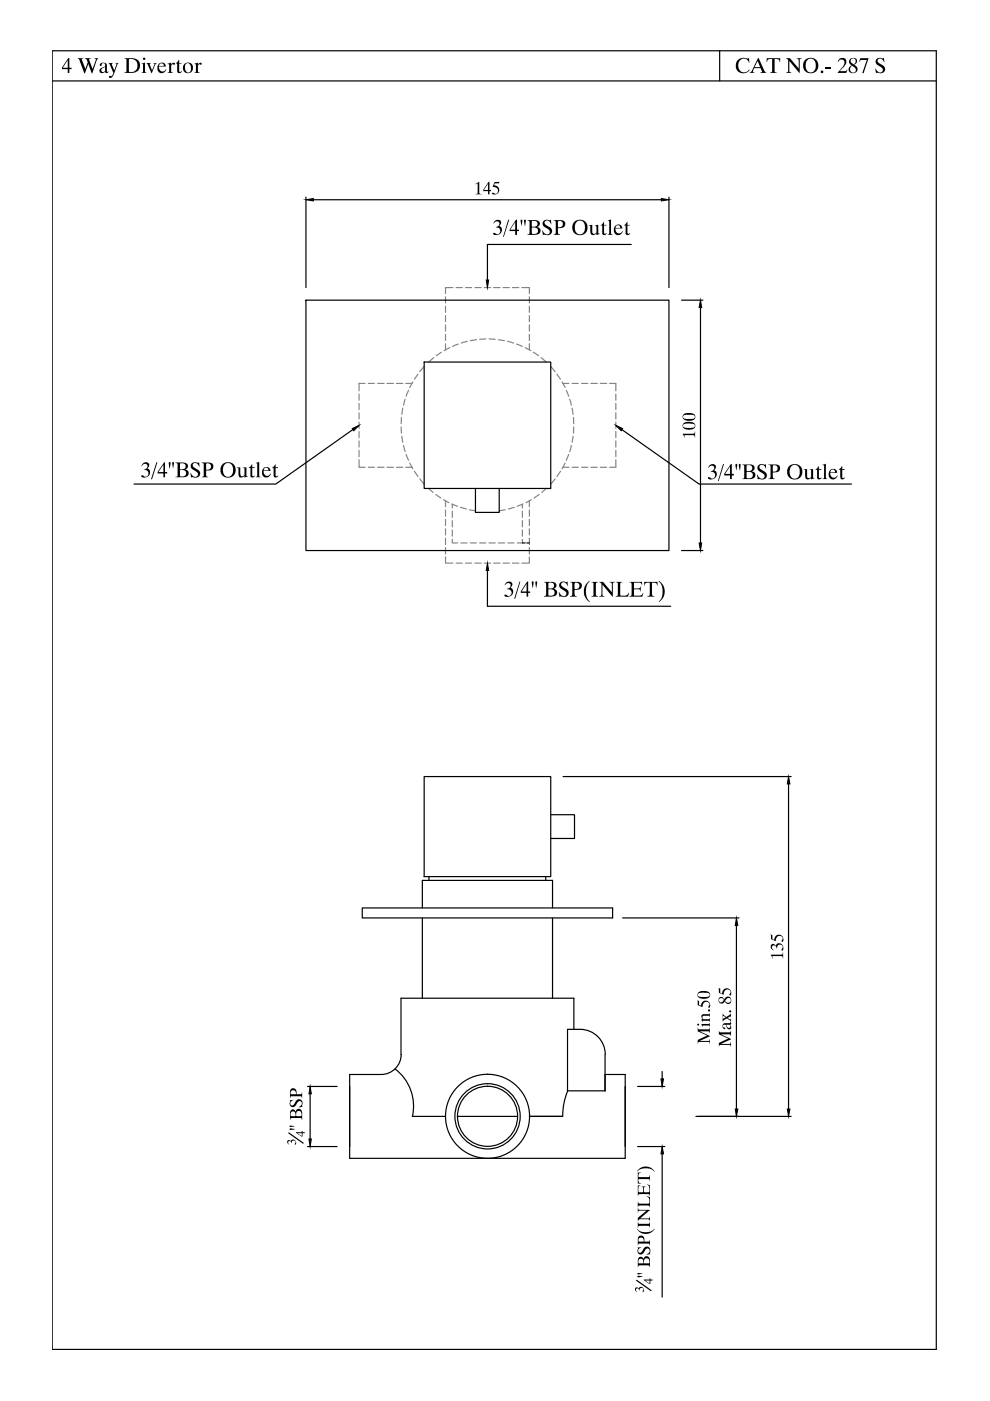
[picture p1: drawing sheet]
<svg xmlns="http://www.w3.org/2000/svg" width="210mm" height="297mm" viewBox="0 0 210 297" stroke-linecap="round" stroke-linejoin="round" font-family="sans-serif">
<!-- layer: 0 -->
<g fill="none" stroke="#000" stroke-width=".25">
<path d="M11.1 17.2h187.4M11.1 10.8h187.4v275.3h-187.4zM152.6 10.8v6.4M64.9 41.8v19.2M66.4 42.3h73.8M133.8 51.8h-30.5v7.6M141.8 41.8v19.2M64.9 63.6h76.9v53.1h-76.9zM89.9 76.8h26.9v26.8h-26.9zM144.5 63.6h4.5M148.5 65.2v49.9M74.8 91.1l-16.3 11.5h-30.1"/>
<path d="M131.8 91.1l16.4 11.5h32.3M100.8 103.6v5h5v-5M110.8 115.1h.6M111.7 115.1h.5M144.5 116.7h4.5M103.3 121v7.5h38.9M89.9 164.6h26.9v21.3h-26.9zM116.8 172.7h5v5.1h-5M119.4 164.6h48.3M167.2 166.2v68.9M76.8 192.5h53.1v2.1h-53.1zM89.5 192.5v-5.8h27.7v5.8"/>
<path d="M89.5 194.6v17M90.9 185.9v.8M115.7 185.9v.8M117.2 194.6v17M132 194.6h24.7M156.1 196.2v38.9M121.7 218.2v-6.6h-36.7v12M123 218.2h-2.7v13.1h8v-7.7M123 218.2a5.3 5.3 0 0 1 5.3 5.4M65.2 230.3h6.3M65.8 231.9v9.6M80.8 227.8h-6.7v17.8h58.5v-17.8h-4.3"/>
<path d="M83.7 226.6a9.9 9.9 0 0 1 3.7 10.1M85.1 223.6a4.3 4.3 0 0 1-4.3 4.2M87.4 236.7h7.1M97 236.7h12.7M119.3 236.7h-7.1h7.1M120.4 231.3a13.7 13.7 0 0 0-1.1 5.4M135.2 230.3h5.7M140.4 227.2v1.5M147.5 236.7h20.2M61.2 240.2l3.1 2.2M65.2 243.1h6.3M135.2 243.1h5.7"/>
<path d="M140.4 244.7v30.3M135 271.5l3 2.1"/>
<circle cx="103.4" cy="236.7" r="6.4"/>
<circle cx="103.4" cy="236.7" r="6.9"/>
<circle cx="103.4" cy="236.7" r="8.9"/>
</g>
<g fill="#000">
<path d="M16.5 12.3h1.2l-.4 .3 .8 2 .5-1.4-.3-.6-.3-.3 1.3 .1a.28 .28 0 0 0-.4 .1 .28 .28 0 0 0 .1 .4l.6 1.7 .6-1.7a.34 .34 0 0 0 .1-.3 .34 .34 0 0 0-.3-.3l.8 .1-.3 .5-.9 2.7h-.2l-.7-2-.7 2h-.1l-1-2.8zM23 13.3h1l-.3 .2v.2l.5 1.2 .5-1.3-.3-.3h.7l-.2 .4-.8 2.2-.5 .5a.3 .3 0 0 1-.4 .1 .3 .3 0 0 1 0-.4 .3 .3 0 0 1 .4 0l.5-.6-.8-1.9zM31 13.3h1l-.3 .3 .5 1.3 .6-1.3-.3-.3h.7l-.3 .4-.7 1.8zM35.5 13.5l.8-.2v.4l.2-.3a.25 .25 0 0 1 .5-.1 .25 .25 0 0 1-.2 .4l-.3-.1-.2 .3v1.3l.4 .3h-1.2l.4-.3v-1.5zM37.9 12.7l.1 .6h.5v.2h-.5v1.4a.27 .27 0 0 0 .2 .4 .27 .27 0 0 0 .3-.2l.1 .1-.3 .2-.4 .1a.39 .39 0 0 1-.3-.5v-1.5l-.3-.1zM41.2 13.5l.8-.2v.4l.2-.3a.25 .25 0 0 1 .4-.1 .25 .25 0 0 1-.1 .4l-.3-.1-.2 .3v1.3l.3 .3h-1.1l.3-.3v-1.5zM156.3 12.9l.9-.6 .6-.1 .8 .3 .2-.2 .1 1-.6-.7-.4-.2-.5 .1-.7 .6-.2 1 .3 .8 .6 .4h.7l.8-.6 .1 .1-1 .7h-.8l-.6-.2-.6-1v-.7zM162.6 12.3h2.8v.8h-.1l-.2-.5-.9-.1v2.4a.4 .4 0 0 0 .5 .5h-1.4a.38 .38 0 0 0 .3-.1 .38 .38 0 0 0 .1-.4v-2.4h-.7l-.5 .6zM166.7 12.3h.8l1.8 2.2v-1.7a.35 .35 0 0 0-.1-.3 .35 .35 0 0 0-.3-.1l1.1-.1-.4 .3v2.9l-2.2-2.6v2.1a.33 .33 0 0 0 .4 .4h-1.1a.38 .38 0 0 0 .4-.5v-2.2zM175.1 14.2h1.1v.3h-1.1zM177.9 12.5l.4-.2h.6l.5 .4-.1 .9-1.3 1.5h1.3l.3-.4-.2 .8h-1.8l1.4-2v-.6l-.4-.3-.6 .1-.4 .5zM182.4 12.3h1.8l-1.1 3.2h-.3l1-2.8h-1.2l-.5 .4z"/>
<path d="M185.9 12.5l.6-.3 .7 .2 .2-.2 .1 1-.8-.8-.5 .1-.1 .3 .1 .4 1.2 .8 .2 .4v.6l-.5 .5h-1.4l-.1-1 .7 .8h.6l.3-.3-.2-.6-1.2-.9-.2-.6zM104.9 38.6l1-.1-.1 .4h-.9l-.2 .4 .8 .2 .2 .3 .1 .6-.3 .6-.8 .2a.25 .25 0 0 1-.3 0 .25 .25 0 0 1 .1-.3l.8 .2 .3-.5-.2-.7-.9-.3zM100.8 39l.8-.5v2.2a.35 .35 0 0 0 .1 .4 .35 .35 0 0 0 .4 0h-1.3a.35 .35 0 0 0 .4 0 .35 .35 0 0 0 .1-.4v-1.8zM104.8 46.9l.8-.3 .5 .2 .1 .6-.4 .5 .5 .3 .1 .4v.6l-.4 .4-1 .2a.26 .26 0 0 1-.4-.1 .26 .26 0 0 1 .2-.3l.5 .3h.3l.5-.5-.1-.7-.3-.2-.6-.1 .7-.4v-.6l-.5-.3-.6 .5zM107.8 46.6h.2l-1.2 3.6h-.1zM115.2 46.8l.6-.2 .8 .2 .2-.2 .1 1-.3-.5-.5-.3h-.4l-.2 .3v.2l.3 .4 1.2 .9v.8l-.5 .4h-1.4l-.2-1 .5 .7 .5 .2 .5-.2 .2-.3-.3-.5-1.1-.8-.2-.6zM124.9 47.7h.7v1.5a.48 .48 0 0 0 .4 .4 .48 .48 0 0 0 .5-.3l-.1-1.4-.3-.2h.7v1.7l.4 .2-.7 .2v-.3l-.6 .3-.6-.1-.1-1.8zM128 47l.1 .7h.5v.1h-.5v1.4a.29 .29 0 0 0 .2 .4 .29 .29 0 0 0 .3-.2l-.3 .4a.42 .42 0 0 1-.5 0 .42 .42 0 0 1-.1-.5v-1.5h-.3l.4-.4zM128.9 46.8l.7-.3v3l.3 .3h-1.1l.4-.3v-2.5zM132.9 47l.1 .7h.5v.1h-.5v1.4a.27 .27 0 0 0 .2 .4 .27 .27 0 0 0 .3-.2l.1 .1-.3 .3h-.3a.36 .36 0 0 1-.3-.1 .36 .36 0 0 1-.1-.4v-1.5h-.3zM30.3 98.3l.4-.3h.5l.4 .3v.5l-.4 .5 .4 .2 .2 .4v.5l-.3 .5-.5 .3h-.5a.28 .28 0 0 1-.5 0 .28 .28 0 0 1 .2-.4l.7 .3 .3-.1 .3-.4-.1-.6-.2-.2-.7-.2 .7-.4 .1-.6-.3-.2h-.5l-.4 .4-.1-.1zM33.2 98h.2l-1.2 3.6h-.2z"/>
<path d="M53.4 98.5l.1-.1v.7h.5v.1h-.5v1.5a.26 .26 0 0 0 .2 .3 .26 .26 0 0 0 .3-.2l.1 .1-.4 .3a.41 .41 0 0 1-.4 0 .41 .41 0 0 1-.2-.4v-1.6h-.3zM58.3 98.5l.1-.1v.7h.5v.1h-.5v1.5a.26 .26 0 0 0 .2 .3 .26 .26 0 0 0 .3-.2v.3l-.3 .1a.42 .42 0 0 1-.6-.4v-1.6h-.3zM144.7 92h2.2a.32 .32 0 0 0 .4-.1 .32 .32 0 0 0 0-.4v1.3a.36 .36 0 0 0 0-.4 .36 .36 0 0 0-.4-.1h-1.7h-.1l.1 .5zM153.3 98.4h.2l-1.1 3.6h-.2zM173.5 98.8l.1 .7h.5v.1h-.5v1.5a.3 .3 0 0 0 .2 .3 .3 .3 0 0 0 .4-.2l-.4 .4a.39 .39 0 0 1-.4 0 .39 .39 0 0 1-.2-.5v-1.5h-.3zM178.4 98.9l.2-.1v.7h.5v.1h-.5v1.5a.34 .34 0 0 0 .2 .3 .34 .34 0 0 0 .4-.1l-.4 .3a.43 .43 0 0 1-.5 0 .43 .43 0 0 1-.1-.5v-1.5h-.3zM40.6 98.3l.5-.3 .8 .1 .3-.1 .1 .9-.5-.6-.5-.2a.54 .54 0 0 0-.4 .6 .54 .54 0 0 0 .4 .5l1 .7 .1 .8-.6 .5-1.1-.1-.2 .2-.1-1 .6 .7 .2 .1 .6-.1 .2-.3-.1-.5-1.4-1-.1-.6zM50.2 99.1h.7l.1 1.5a.44 .44 0 0 0 .4 .4 .44 .44 0 0 0 .4-.3v-1.4l-.3-.2h.8v1.8l.2 .1-.7 .3v-.4l-.5 .3a.62 .62 0 0 1-.6-.2 .62 .62 0 0 1-.1-.6v-1.1zM54.2 98.1l.8-.2v3.1l.3 .2h-1.1l.3-.2v-2.7zM150.3 98.8l.6-.4h.5l.3 .3 .1 .5-.4 .5 .5 .3 .1 .5-.3 .8-.6 .3-.5 .1a.28 .28 0 0 1-.4-.2 .28 .28 0 0 1 .1-.4l.8 .4 .5-.5v-.5l-.2-.3-.7-.2 .7-.5v-.6l-.6-.2-.6 .5zM160.7 98.7l.6-.3 .7 .1 .4-.1v.9l-.7-.7h-.5l-.2 .3 .1 .4 1 .7 .5 .5v.6l-.3 .4-.4 .2-1-.2-.2 .2-.2-1.1 .8 .9 .6-.1 .2-.3-.1-.5-1.3-.9-.1-.3zM170.4 99.5h.7v1.3a.46 .46 0 0 0 .3 .6 .46 .46 0 0 0 .6-.3v-1.4l-.3-.2h.7v1.7l.3 .2-.7 .3v-.4l-.6 .4-.6-.3-.1-1.7z"/>
<path d="M174.4 98.5l.7-.2v3l.3 .3h-1l.3-.3v-2.4v-.2zM107.3 123.5l.5-.2 .6 .1 .2 .4-.1 .5a.26 .26 0 0 0-.2 .3 .26 .26 0 0 0 .3 .2l.2 .4-.2 .8-.5 .5h-.7a.26 .26 0 0 1-.4-.1 .26 .26 0 0 1 .2-.3l.8 .3 .5-.6-.1-.5-.2-.2-.7-.2 .7-.4 .1-.6-.4-.3h-.3l-.6 .5zM110.2 123.3h.1l-1.1 3.6h-.2zM118.7 123.6l.6-.3 .7 .1 .3-.1 .1 .9-.7-.7h-.4l-.3 .3 .1 .5 1.4 1v.7l-.5 .5-1.1-.1-.3 .1-.1-1 .8 .9 .5-.1 .3-.5-.2-.4-1.2-.8-.2-.4zM124.4 123.6l.7-.4-.7 .9-.2 1 .1 1.4 .4 .7 .4 .4h-.1l-.9-.8-.3-1 .1-1.2zM125.4 123.4h1.4l-.4 .1-.1 .3v2.2a.33 .33 0 0 0 .5 .4v.1h-1.4v-.1a.32 .32 0 0 0 .4-.1 .32 .32 0 0 0 0-.3v-2.4zM127.1 123.4h.8l1.8 2.2v-1.7a.35 .35 0 0 0-.1-.4 .35 .35 0 0 0-.3 0l1.1-.1-.5 .3v2.8l-2.2-2.5v2a.34 .34 0 0 0 .5 .4v.1h-1.1v-.1a.38 .38 0 0 0 .4-.4v-2.2zM130.6 123.4h1.4l-.4 .1-.1 .3v2.3l.1 .2h1.2l.6-.6-.2 .8h-2.6v-.1a.33 .33 0 0 0 .3-.1 .33 .33 0 0 0 .1-.4v-2.3zM133.4 123.4h2.7l.1 .7-.5-.6-1.3 .1v1.1l.8 .1a.45 .45 0 0 0 .6-.5v1.1a.43 .43 0 0 0-.6-.5h-.8v1.3l1.5 .1 .4-.6-.1 .8h-2.8l.5-.4v-2.2a.35 .35 0 0 0-.1-.4 .35 .35 0 0 0-.4 0zM136.6 123.4h2.8v.8l-.4-.6h-.8v2.3a.4 .4 0 0 0 .5 .5v.1h-1.4v-.1a.37 .37 0 0 0 .4-.1 .37 .37 0 0 0 .1-.4v-2.3h-.8l-.4 .6zM139.6 123.2l.4 .2 .6 .7 .3 1.1-.2 1.3-1 1.1h-.1l.6-.6 .2-.6 .1-1.5-.2-.8zM163.3 198.1l.5 .2v.8l.3 .2 .2-.6 .3-.4 .3-.1h.6l.5 .4 .1 .8a.24 .24 0 0 1-.1 .3 .24 .24 0 0 1-.4-.2 .24 .24 0 0 1 .2-.3l.1-.5-.3-.2-.5-.1-.4 .3-.2 .9-1-.5z"/>
<path d="M147.8 212.1l.4 .1v.9l.4 .1 .3-.8 .6-.3 .4 .1 .5 .4 .2 .7a.24 .24 0 0 1-.1 .3 .24 .24 0 0 1-.3-.1l.2-.7-.3-.3-.5-.1-.3 .1-.3 .5-.1 .5-1-.4v-.9zM148.8 215.2l1.5-.2 .2-.2v.8l-.2-.2h-.9a.39 .39 0 0 0-.5 .2 .39 .39 0 0 0 .2 .5h1.2l.2-.3v.9l-.2-.3h-1.3l-.1 .3-.2-.6h.3l-.3-.6zM152.3 209.5l.4 .1v.9l.4 .2 .3-.9 .6-.3 .8 .3 .2 .4v.4a.24 .24 0 0 1 0 .4 .24 .24 0 0 1-.3-.2l.2-.6-.3-.3-.5-.1-.3 .1-.2 .3-.2 .7-1-.4v-.9zM153.2 214.9l.8 .7 1-.7v.8l-.2-.2-.5 .3 .4 .4 .3-.2v.6l-.9-.7-.9 .7v-.9l.2 .3 .5-.3-.4-.3-.3 .2zM163.5 200.3l.5-.2 .5 .4 .3-.5h.7l.5 .5 .1 .6a.22 .22 0 0 1-.1 .4 .22 .22 0 0 1-.3-.2l.3-.4-.3-.5-.7-.1-.2 .3v.5l-.4-.6-.3-.1a.52 .52 0 0 0-.4 .5 .52 .52 0 0 0 .4 .5h-.3l-.4-.4zM163.4 202.4h2.3l.3-.1v-.4v1.3a.36 .36 0 0 0-.1-.4 .36 .36 0 0 0-.3-.1h-1.7h-.1l.1 .6zM61.4 233.3l.8-.1-.5 .3-.2 .4 .2 .4 .4 .1 1-1.3 .8 .1 .2 .5-.1 .8 .1 .2-.8 .1 .6-.4 .1-.5-.2-.4-.3-.1-.4 .3-.5 .8-.4 .3-.4-.1-.4-.4 .1-.9zM147.9 217.9l.2 .3h2.2l.2-.3v1.1l-.2-.3h-1.9l2.1 .9-2.1 1.1h1.9l.2-.3-.1 .8a.29 .29 0 0 0-.1-.3 .29 .29 0 0 0-.3 0h-1.9l-.2 .3v-.7l2-.9-2-.9zM152.4 218.5l.2 .4h2.2l.2-.4v1.1l-.3-.3h-1.9l2.2 1-2.2 1h1.9l.3-.3v.9l-.3-.4h-2.1l-.2 .4v-.8l2-.9-2-.9zM60.9 241.9l.2-.2h.3a.22 .22 0 0 0 .3 .2 .22 .22 0 0 0 .2-.2h.6l.3 .5a.23 .23 0 0 1 0 .3 .23 .23 0 0 1-.3 .1l.1-.2a.41 .41 0 0 0-.4-.6 .41 .41 0 0 0-.4 .6l-.2-.4a.34 .34 0 0 0-.5 .1 .34 .34 0 0 0 .3 .5l-.4-.2zM135.2 248.1l.8-.6 1.2-.2 .9 .4 .7 .6-.7-.4-.8-.2-1.4 .1-.8 .6zM135.2 256.1l.2 .4h.2h2.2l-2.1 1.8h1.9l.2-.3v.9l-.2-.4h-.2h-1.8l-.4 .4v-.7l1.9-1.5h-1.6l-.3 .4z"/>
<path d="M135.2 254.8h.1a.28 .28 0 0 0 .1 .3 .28 .28 0 0 0 .3 .1h1.9v-1.1l-.5-.5 .7 .2v2.2a.33 .33 0 0 0-.5-.4h-1.9l-.2 .4zM135.2 251.3h.6l-.4 .3v1.1h1v-.6a.29 .29 0 0 0-.1-.4 .29 .29 0 0 0-.3-.1h.9a.34 .34 0 0 0-.4 .5v.6h1.1v-1.1l-.5-.5 .7 .2v2.2l-.3-.3h-1.9h-.2l-.2 .3zM135.2 248.6h.7l-.5 .2v.8h2.1l.3-.5v1.3a.33 .33 0 0 0-.5-.4h-1.9l.1 .8 .4 .2-.7-.1zM134.7 273.1l.2-.2 .3 .1a.22 .22 0 0 0 .2 .1 .22 .22 0 0 0 .2-.2h.6l.3 .5a.28 .28 0 0 1 0 .3 .28 .28 0 0 1-.3 .2l.1-.2a.4 .4 0 0 0-.3-.6 .4 .4 0 0 0-.4 .5l-.2-.3a.34 .34 0 0 0-.6 .1 .34 .34 0 0 0 .3 .5l-.4-.2zM135.2 259.1l.3 .4h2.1l.2-.4v1.2l-.3-.4h-2l-.3 .4zM135.1 264.5l.8-.1-.5 .5-.1 .2a.43 .43 0 0 0 .4 .5 .43 .43 0 0 0 .5-.3l.6-1 .8 .1 .3 .6-.1 .7 .1 .2-.9 .1 .6-.4 .2-.4-.2-.4-.4-.1-.3 .2-.6 .9-.7 .2-.4-.5 .1-.9zM135.1 260.5l.6 .5 .9 .3 1.3-.2 .9-.5-1 .9-1 .1-1.1-.3z"/>
<path d="M14.5 12.3h.2v2.1h.5v.3h-.5v.8h-.3v-.8h-1.3v-.4zM14.4 12.8l-1.1 1.6h1.1z"/>
<path d="M21.6 14.5l-.1 .3a.43 .43 0 0 0 .3 .5 .43 .43 0 0 0 .5-.3v-.8zM21.3 13.5l.6-.2 .6 .2 .2 .2v1.4l.3 .1-.1 .2a.34 .34 0 0 1-.4 .1 .34 .34 0 0 1-.2-.3l-.4 .3h-.4l-.4-.3v-.5l.3-.3 .9-.3v-.3a.4 .4 0 0 0-.5-.4 .4 .4 0 0 0-.3 .5 .25 .25 0 0 1-.3 0 .25 .25 0 0 1 .1-.4z"/>
<path d="M27.4 12.5l-.1 2.4a.56 .56 0 0 0 1 .3l.5-.2 .2-.4 .1-1.2-.2-.4-.6-.4zM26.3 12.3l2.5 .2 .7 .5 .2 .6-.1 1-.7 .7-.8 .2-1.8-.1a.35 .35 0 0 0 .4-.1 .35 .35 0 0 0 .1-.3v-2.4z"/>
<path d="M30 13.5l.7-.2v1.9l.3 .3h-1l.3-.2v-1.7zM30.3 12.5a.25 .25 0 0 1 .5 0 .25 .25 0 0 1-.5 0z"/>
<path d="M33.6 13.6l.6-.3h.4l.5 .3 .1 .5h-1.5l.1 .5 .4 .5h.5l.6-.4-.4 .6-.4 .2h-.4l-.4-.2-.3-.6v-.6zM33.9 13.5l-.2 .5h.9a.4 .4 0 0 0-.1-.5 .4 .4 0 0 0-.5 0z"/>
<path d="M39.5 13.5l-.3 .4 .1 1 .3 .4h.6l.3-.4-.1-1-.3-.5zM38.8 14.4a1.1 1.1 0 0 1 2.2 0 1.1 1.1 0 0 1-2.2 0z"/>
<path d="M160.6 12.9l-.6 1.3h1.2zM160.7 12.3h.1l1.3 2.7 .4 .5h-1.3l.4-.3-.3-.8h-1.4l-.2 .5a.28 .28 0 0 0 0 .4 .28 .28 0 0 0 .3 .1l-1 .1 .4-.4z"/>
<path d="M171.2 12.7l-.4 .7 .2 1.3 .5 .6h.9l.3-.4 .2-.5v-1.3l-.3-.4-.4-.2h-.6zM170.3 13.9a1.65 1.65 0 0 1 3.3 0 1.65 1.65 0 0 1-3.3 0z"/>
<path d="M180.4 12.5v.6l.2 .3a.48 .48 0 0 0 .6 .1 .48 .48 0 0 0 .2-.6v-.1a.58 .58 0 0 0-1-.3zM180.2 12.5l.4-.2h.6l.5 .4-.1 .6-.5 .4 .6 .5 .1 .5-.1 .4-.6 .4-.8-.1-.4-.4 .1-.7 .6-.4-.6-.7zM180.6 14l-.3 .4v.6l.4 .4h.4l.4-.4v-.4l-.3-.4z"/>
<path d="M103.6 38.5h.2v1.8h.3v.2h-.3v.7h-.3v-.7h-1v-.3zM103.5 39l-.9 1.3h.9z"/>
<path d="M109.4 46.6h.2v2.1h.4v.3h-.4v.8h-.4v-.8h-1.2v-.3zM109.2 47.1l-1 1.6h1z"/>
<path d="M111.1 46.6h.3l.1 .2-.1 1.1zM110.4 46.7l.3-.1 .1 .1-.2 1.2z"/>
<path d="M112.8 46.8l-.1 1.2 .7 .1 .4-.2 .2-.3-.1-.5-.4-.3zM112.8 48.2v1.3l.5 .1 .6-.2 .2-.3-.1-.6-.4-.2zM111.8 46.7h1.9l.6 .3 .1 .6-.2 .4-.4 .1 .6 .2 .2 .3v.5l-.2 .4-.9 .3h-1.7l.4-.2 .1-.3v-2.2l-.1-.2z"/>
<path d="M118.4 46.9l-.1 1.2h.8l.3-.5-.1-.5-.3-.2zM117.4 46.7h1.9l.5 .5v.6l-.3 .4-1.2 .2v.8a.44 .44 0 0 0 .5 .5h-1.4a.4 .4 0 0 0 .4-.5v-2.2l-.1-.2z"/>
<path d="M122.3 47l-.4 .8 .1 1.3 .6 .5h.7l.4-.2 .3-.5 .1-.8-.2-.6-.4-.6-.3-.1h-.5zM121.3 48.2a1.65 1.65 0 0 1 3.3 0 1.65 1.65 0 0 1-3.3 0z"/>
<path d="M130.4 48l.6-.4h.5l.3 .4 .2 .4h-1.5l.1 .7 .4 .4h.5l.6-.5-.6 .8h-.7l-.5-.3-.2-1zM130.7 47.9l-.2 .4h.9a.36 .36 0 0 0 0-.4 .36 .36 0 0 0-.4-.1z"/>
<path d="M36.5 98l.4 .1-.2 1.2zM35.9 98l.3 .1-.2 1.2-.3-1.1z"/>
<path d="M38.2 98.3v1.2l1-.2 .1-.2-.1-.7-.4-.2zM38.2 99.7v1.1a.74 .74 0 0 0 1.2-.2 .74 .74 0 0 0-.9-1zM37.2 98.1h1.8l.8 .3v.7l-.5 .4 .6 .4 .1 .5-.2 .5-.8 .3h-1.8l.4-.3v-2.4a.34 .34 0 0 0-.4-.4z"/>
<path d="M43.7 98.3v1.3l.7-.1 .3-.4v-.5l-.4-.3zM42.8 98.1h1.8l.6 .5v.6l-.2 .3-.5 .3h-.8v.8a.4 .4 0 0 0 .5 .5h-1.4a.37 .37 0 0 0 .3-.1 .37 .37 0 0 0 .1-.4v-2.3z"/>
<path d="M47.6 98.4l-.3 1 .1 1 .6 .7 .8-.1 .4-.4 .2-.6-.2-1.3-.6-.5h-.5zM46.8 99.6a1.65 1.65 0 0 1 3.2 0 1.65 1.65 0 0 1-3.2 0z"/>
<path d="M144.8 89.8l.7-.3h1.1l.7 .3 .1 .7-.2 .3-.4 .2-1.2 .1-.8-.5-.1-.4zM144.9 90v.1a.67 .67 0 0 0 .9 .6l1.3-.1 .2-.1v-.4l-.2-.2-.6-.1z"/>
<path d="M144.9 87.9l.7-.3h1.1l.6 .4 .1 .6-.5 .5-1.4 .1-.5-.2-.2-.4zM145 88l-.2 .2v.3l.2 .2h2a.44 .44 0 0 0 .3-.5 .44 .44 0 0 0-.6-.3z"/>
<path d="M156.6 98.5l.2-.1h.2l-.1 1.3zM155.9 98.4h.3l.1 .1-.2 1.2z"/>
<path d="M158.3 98.7v1.2l1-.1 .2-.6-.1-.3-.3-.2zM158.3 100v1.4l1.1-.1 .2-.4-.1-.6-.5-.3zM157.4 98.5h1.9l.6 .3 .1 .7-.6 .4 .5 .2 .2 .3 .1 .5-.3 .4-.6 .3h-1.9l.4-.3v-2.3a.34 .34 0 0 0-.4-.4z"/>
<path d="M163.9 98.7l-.1 1.2 .6 .1 .5-.5-.1-.6-.4-.2zM162.9 98.5h1.8l.4 .2 .3 .3v.6l-.4 .4-1.2 .2v.8a.38 .38 0 0 0 .1 .4 .38 .38 0 0 0 .4 .1l-1.4 .1 .1-.1a.36 .36 0 0 0 .4-.5v-2.1l-.1-.3z"/>
<path d="M34.8 98h.2v2.1h.4v.3h-.4v.8h-.4v-.8h-1.2v-.4zM34.6 98.5l-1 1.6h1z"/>
<path d="M55.8 99.4l.4-.4h.6l.4 .3 .1 .5h-1.4l.1 .8 .4 .3h.5l.6-.5-.5 .7-.8 .1-.5-.3-.1-.4v-.7zM56.1 99.3l-.2 .4h1l-.1-.4-.2-.1z"/>
<path d="M155 98.4h.2v2.1h.4v.3h-.4v.8h-.4v-.8h-1.2v-.4zM154.8 98.9l-1.1 1.6h1.1z"/>
<path d="M168 98.7l-.6 .9 .1 1 .5 .8 .7 .1 .4-.1 .4-.6v-1.4l-.2-.5-.5-.3zM166.9 100a1.66 1.66 0 0 1 3.3 0 1.66 1.66 0 0 1-3.3 0z"/>
<path d="M176 99.7l.5-.3h.4l.4 .3 .2 .6h-1.5l.1 .6 .4 .3 .5 .1 .6-.4-.4 .5-.7 .3-.6-.4-.2-.4v-.6zM176.3 99.6l-.3 .5 1.1-.1a.51 .51 0 0 0-.8-.4z"/>
<path d="M111.8 123.3h.2v2.1h.4v.3h-.4v.8h-.4v-.8h-1.2v-.3zM111.6 123.8l-1 1.6h1z"/>
<path d="M113.6 123.3l.3 .1-.2 1.2zM112.8 123.3l.2-.1 .1 .2-.1 1.2z"/>
<path d="M116.3 123.5v1.3h.6l.5-.2 .1-.4-.1-.5-.6-.2zM116.3 124.9v1.2a.69 .69 0 0 0 .9 .1l.4-.4-.1-.6-.5-.3zM115.3 123.4h1.9l.6 .3 .2 .6-.6 .5 .5 .2 .2 .4-.1 .6-.2 .3-.9 .2h-1.6v-.1l.4-.1 .1-.3v-2.2z"/>
<path d="M121.9 123.5l-.1 1.4h.5l.4-.2 .2-.4-.2-.5-.3-.3zM120.9 123.4h1.8l.6 .4 .1 .5-.3 .6-1.3 .2v.8a.38 .38 0 0 0 .1 .4 .38 .38 0 0 0 .4 .1v.1h-1.4l.1-.1a.36 .36 0 0 0 .3-.5v-2.1l-.1-.3z"/>
<path d="M148 210.5l.7-.4 1.2 .1 .5 .3 .2 .7-.2 .3-.4 .2h-1.4l-.7-.4zM148.1 210.6a.44 .44 0 0 0-.1 .6 .44 .44 0 0 0 .6 .1h1.4a.46 .46 0 0 0 .5-.5 .46 .46 0 0 0-.7-.3h-.9z"/>
<path d="M148.7 217.1h1.6l.2-.3v.9l-.2-.3h-1.3l-.1 .3zM147.8 217.2a.2 .2 0 0 1 .4 0 .2 .2 0 0 1-.4 0z"/>
<path d="M152.6 211.7l-.1 .2 .1 .6h.5l.2-.3a.32 .32 0 0 0 .1-.4 .32 .32 0 0 0-.3-.2zM152.5 211.5l.6-.1 .5 .5 .3-.5 .7-.1 .4 .5v.7l-.4 .4-.5-.1-.4-.5-.3 .4h-.7l-.3-.3zM154.1 211.7l-.1 .2a.43 .43 0 0 0-.1 .6 .43 .43 0 0 0 .5 .1l.4-.2 .2-.5-.3-.3z"/>
<path d="M154 217.3l.3 .5a.34 .34 0 0 0 .5 0 .34 .34 0 0 0-.1-.5zM153.3 217.1l.3-.2h1.1l.1-.3a.3 .3 0 0 1 .3 .3 .3 .3 0 0 1-.3 .3l.2 .7a.58 .58 0 0 1-.7 .3 .58 .58 0 0 1-.3-.7l-.1-.2h-.2a.31 .31 0 0 0-.4 .3 .31 .31 0 0 0 .4 .3 .24 .24 0 0 1-.1 .3 .24 .24 0 0 1-.3-.2l-.1-.4z"/>
<path d="M61.4 238.7l1.1 .1-1 .1zM61.4 239.3l.3-.1 .8 .3-1 .1z"/>
<path d="M61.8 235.7l-.2 .3v.6h1l-.1-.8-.2-.2zM63 235.6l-.2 .4v.6h1.1v-.5l-.1-.4zM61.7 235.4l.5-.2 .5 .5 .1-.3 .4-.3 .6 .2 .3 .5v1.6l-.4-.4h-1.9l-.3 .4v-1.6z"/>
<path d="M61.8 231.2l-.2 .4 .1 .4h1.1l-.1-.5-.2-.3zM61.7 230.9l.2-.2 .6 .1 .3 .4 .1 .8h.9l.3-.4v1.2l-.3-.4h-2.1l-.2 .4v-1.5z"/>
<path d="M62.8 240h1.2v-.2h.1v.2h.5v.3h-.5v.7h-.2zM63 240.3l1 .6v-.6z"/>
<path d="M135.1 270l1.1 .1-1 .1zM135.1 270.6l.3-.1 .8 .2-1 .1z"/>
<path d="M135.5 267l-.1 .3v.5l1 .1-.1-.8-.3-.2zM136.8 266.8l-.3 .5v.6h1a.48 .48 0 0 0 .1-.8l-.3-.3zM135.4 266.7l.6-.2 .5 .5 .3-.6 .4-.1 .4 .2 .2 .6v1.6l-.3-.4h-1.8a.28 .28 0 0 0-.3 .1 .28 .28 0 0 0-.1 .3l-.1-1.6z"/>
<path d="M135.5 262.6l-.1 .2v.4h1.1v-.5l-.3-.3h-.5zM135.5 262.1l.2-.1 .6 .1 .3 .3v.8h.7a.34 .34 0 0 0 .5-.3v1.1l-.2-.3h-2.2l-.2 .3v-1.4z"/>
<path d="M136.5 271.3h1.2v-.3h.2v.3h.5v.2h-.5v.7h-.2zM136.8 271.5l.9 .6v-.6z"/>
<circle cx="174.3" cy="15.2" r=".28"/>
<circle cx="150.3" cy="214.2" r=".23"/>
<circle cx="154.8" cy="214.4" r=".22"/>
</g>
<g fill="none" stroke="#858585" stroke-width=".25">
<path d="M88.6 79.3l-.7 1.1M89.9 77.7l-.9 1.1M92 75.8l-1.1 1M93.6 74.7l-1.1 .7M94.5 62.9v1.3M94.5 64.9v1.3M94.5 66.9v1.3M94.5 68.9v1.3M94.5 70.9v1.3M94.5 72.9v1.2M95.3 73.7l-1.1 .7M96 61h-1.5v1.2"/>
<path d="M96.7 61h1.3M97.2 73l-1.3 .5M98.7 61h1.3M99.1 72.4l-1.3 .3M100.7 61h1.3M101 72l-1.3 .2M102.7 61h1.3M103 71.9h-1.3M103.7 71.9h1.3M104.7 61h1.3M105.7 72l1.2 .2M106.7 61h1.3"/>
<path d="M107.6 72.4l1.3 .3M108.6 61h1.4M109.5 73l1.3 .5M110.6 61h1.6v1.2M111.4 73.7l1.1 .7M112.2 62.9v1.3M112.2 64.9v1.3M112.2 66.9v1.3M112.2 68.9v1.3M112.2 70.9v1.3M112.2 72.9v1.2M113.1 74.7l1.1 .7"/>
<path d="M114.7 75.8l1.1 1M116.8 77.7l.9 1.1M118.1 79.3l.7 1.1M76.1 97.5v1.6h1.3M76.1 83.5v1.4M76.1 85.5v1.3M76.1 87.5v1.3M76.1 89.5v1.3M76.1 91.5v1.3M76.1 93.5v1.3M76.1 95.5v1.3M77.4 81.3h-1.3v1.6"/>
<path d="M78.1 99.1h1.3M78.1 81.3h1.3M80.1 99.1h1.3M80.1 81.3h1.3M82.1 99.1h1.3M82.1 81.3h1.3M84 99.1h1.4M84 81.3h1.4M85.1 90.5v1.3M85.1 88.5v1.3M85.2 92.5l.2 1.3M85.4 86.5l-.2 1.4"/>
<path d="M85.6 94.5l.3 1.2M85.9 84.6l-.3 1.3M86 99.1h1.3M86 81.3h1.3M86.1 96.4l.5 1.2M86.6 82.8l-.5 1.2M86.9 98.2l.6 1.2M87.5 81l-.6 1.1M87.9 99.9l.7 1.1M118.8 99.9l-.7 1.1M119.2 81l.6 1.1M119.4 99.1h1.2"/>
<path d="M119.4 81.3h1.2M119.8 98.2l-.6 1.2M120.1 82.8l.5 1.2M120.6 96.4l-.5 1.2M120.8 84.6l.3 1.3M121.1 94.5l-.3 1.2M121.3 86.5l.2 1.4M121.3 99.1h1.3M121.3 81.3h1.3M121.5 92.5l-.2 1.3M121.6 88.5v1.3M121.6 90.5v1.3"/>
<path d="M123.3 99.1h1.3M123.3 81.3h1.3M125.3 99.1h1.3M125.3 81.3h1.3M127.3 99.1h1.3M127.3 81.3h1.3M129.3 81.3h1.3v1.6M130.6 83.5v1.4M130.6 85.5v1.3M130.6 87.5v1.3M130.6 89.5v1.3M130.6 91.5v1.3"/>
<path d="M130.6 93.5v1.3M130.6 95.5v1.3M130.6 97.5v1.6h-1.3M89 101.5l.9 1.2M90.9 103.6l.9 .8M92.4 104.8l1 .8M94 105.9l1.2 .7M94.5 118.1v1.3h1.5M94.5 106.2v1.3M94.5 108.1v1.3M94.5 110.1v1.3M94.5 112.1v1.3"/>
<path d="M94.5 114.1v1.4M94.5 116.1v1.3M95.8 106.9l1.2 .4M95.9 114.4v.7h1.1M95.9 106.9v.8M95.9 108.4v1.3M95.9 110.4v1.3M95.9 112.4v1.3M96.7 119.4h1.3M97.6 107.6l1.3 .3M97.7 115.1h1.3M98.7 119.4h1.3"/>
<path d="M99.5 108.1l1.3 .2M99.7 115.1h1.3M100.7 119.4h1.3M101.7 115.1h1.3M102.7 119.4h1.3M103.7 115.1h1.3M104.7 119.4h1.3M105.7 115.1h1.3M106.7 119.4h1.3M107.1 108.1l-1.3 .2M107.7 115.1h1.3M108.6 119.4h1.4"/>
<path d="M109.1 107.6l-1.3 .3M110.8 114.4v.7h-1.1M110.8 106.9v.8M110.8 108.4v1.3M110.8 110.4v1.3M110.8 112.4v1.3M110.9 106.9l-1.2 .4M112.2 118.1v1.3h-1.6M112.2 106.2v1.3M112.2 108.1v1.3M112.2 110.1v1.3M112.2 112.1v1.3"/>
<path d="M112.2 114.1v1.4M112.2 116.1v1.3M112.7 105.9l-1.2 .7M114.3 104.8l-1 .8M115.8 103.6l-.9 .8M117.7 101.5l-.9 1.2"/>
</g>
<g fill="#000" stroke="#000" stroke-width=".21">
<path d="M64.9 42.3l1.5-.2v.5zM103.1 59.4h.5l-.3 1.6zM140.2 42.1l1.6 .2-1.6 .3zM148.5 63.6l.3 1.6h-.6zM74.7 90.9l1.4-.7-1.1 1.1zM130.6 90.2l1.4 .7-.3 .4zM148.2 115.1h.6l-.3 1.6zM103.3 119.4l.3 1.6h-.5zM167.2 164.6l.3 1.6h-.6zM156.1 194.6l.3 1.6h-.5zM65.8 230.3l.2 1.6h-.5zM140.1 228.7h.6l-.3 1.6z"/>
<path d="M155.9 235.1h.5l-.3 1.6zM166.9 235.1h.6l-.3 1.6zM65.5 241.5h.5l-.2 1.6zM140.4 243.1l.3 1.6h-.6z"/>
</g>
</svg>
